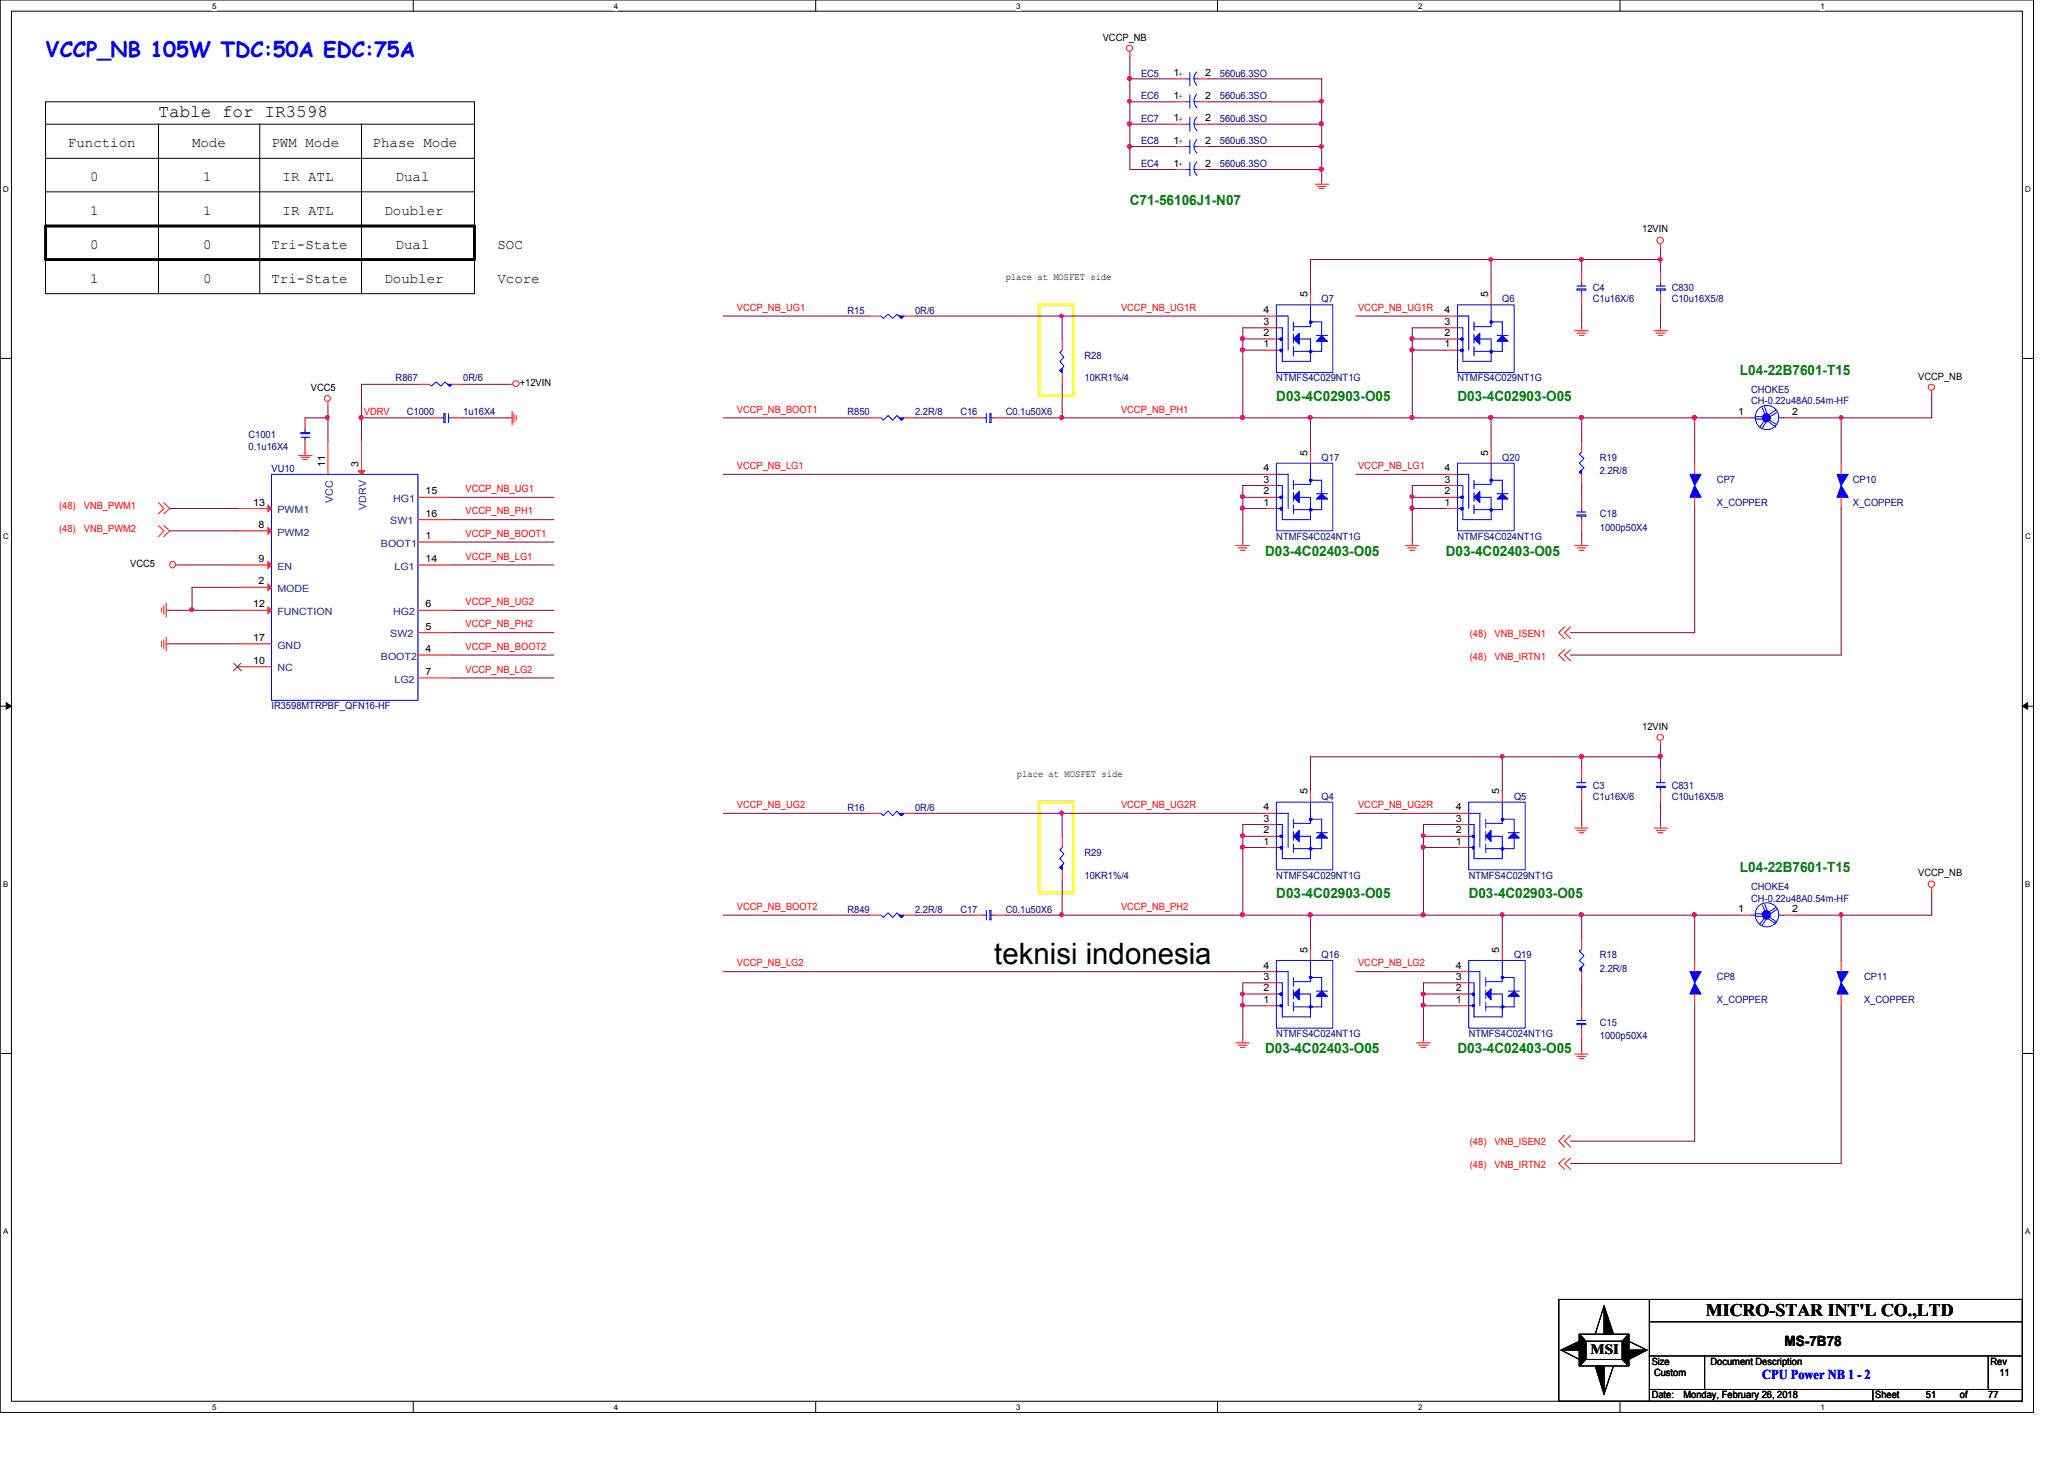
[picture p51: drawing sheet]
<svg xmlns="http://www.w3.org/2000/svg" width="297mm" height="210mm" viewBox="0 0 297 210" stroke-linecap="round" stroke-linejoin="round" font-family="sans-serif">
<defs><g id="words">
<text font-size="4.2" x="143.1" y="138.6">teknisi indonesia</text>
<text font-size="3" fill="#00f" x="6.6" y="8.2">VCCP_NB 105W TDC:50A EDC:75A</text>
<g font-size="2.5">
<text x="22.8" y="16.8">Table for IR3598</text>
<text x="245.5" y="189.3">MICRO-STAR INT'L CO.,LTD</text>
</g>
<g font-size="2">
<text x="9.8" y="21.2">Function</text>
<text x="27.6" y="21.2">Mode</text>
<text x="39.1" y="21.2">PWM Mode</text>
<text x="53.6" y="21.2">Phase Mode</text>
<text x="13" y="26.1">0</text>
<text x="29.2" y="26.1">1</text>
<text x="40.7" y="26.1">IR ATL</text>
<text x="56.9" y="26.1">Dual</text>
<text x="13" y="35.8">0</text>
<text x="13" y="30.9">1</text>
<text x="29.2" y="35.8">0</text>
<text x="29.2" y="30.9">1</text>
<text x="39.1" y="35.8">Tri-State</text>
<text x="40.7" y="30.9">IR ATL</text>
<text x="55.3" y="30.9">Doubler</text>
<text x="56.9" y="35.8">Dual</text>
<text x="71.6" y="35.8">SOC</text>
<text x="13" y="40.7">1</text>
<text x="29.2" y="40.7">0</text>
<text x="39.1" y="40.7">Tri-State</text>
<text x="55.3" y="40.7">Doubler</text>
<text x="71.6" y="40.7">Vcore</text>
<text x="228.9" y="194.7">MSI</text>
<text x="256.8" y="193.7">MS-7B78</text>
</g>
<g font-size="2" fill="#008000">
<text x="162.6" y="29.5">C71-56106J1-N07</text>
<text x="250.4" y="53.9">L04-22B7601-T15</text>
<text x="183.7" y="57.7">D03-4C02903-O05</text>
<text x="209.8" y="57.7">D03-4C02903-O05</text>
<text x="182.1" y="79.9">D03-4C02403-O05</text>
<text x="208.1" y="79.9">D03-4C02403-O05</text>
<text x="250.4" y="125.5">L04-22B7601-T15</text>
<text x="183.7" y="129.2">D03-4C02903-O05</text>
<text x="211.4" y="129.2">D03-4C02903-O05</text>
<text x="182.1" y="151.5">D03-4C02403-O05</text>
<text x="209.8" y="151.5">D03-4C02403-O05</text>
</g>
<text font-size="1.9" fill="#00f" x="253.6" y="198.4">CPU Power NB 1 - 2</text>
<g font-size="1.4">
<text x="158.7" y="5.8">VCCP_NB</text>
<text x="168.9" y="10.9">1+</text>
<text x="173.4" y="10.9">2</text>
<text x="168.9" y="14.2">1+</text>
<text x="168.9" y="17.4">1+</text>
<text x="173.4" y="14.2">2</text>
<text x="173.4" y="17.4">2</text>
<text x="168.9" y="24">1+</text>
<text x="168.9" y="20.7">1+</text>
<text x="173.4" y="24">2</text>
<text x="173.4" y="20.7">2</text>
<text x="236.3" y="33.4">12VIN</text>
<text x="144.7" y="40.3">place at MOSFET side</text>
<text x="181.8" y="46.7">3</text>
<text x="181.8" y="45">4</text>
<text x="188.2" y="42.8" transform="rotate(-90 188.2 42.8)">5</text>
<text x="207.9" y="46.7">3</text>
<text x="207.9" y="45">4</text>
<text x="214.2" y="42.8" transform="rotate(-90 214.2 42.8)">5</text>
<text x="181.8" y="48.3">2</text>
<text x="181.8" y="50">1</text>
<text x="207.9" y="48.3">2</text>
<text x="207.9" y="50">1</text>
<text x="44.7" y="56.2">VCC5</text>
<text x="74.8" y="55.5">+12VIN</text>
<text x="250.1" y="59.7">1</text>
<text x="257.9" y="59.7">2</text>
<text x="276.1" y="54.6">VCCP_NB</text>
<text x="188.2" y="65.5" transform="rotate(-90 188.2 65.5)">5</text>
<text x="214.2" y="65.5" transform="rotate(-90 214.2 65.5)">5</text>
<text x="46.8" y="67.1" transform="rotate(-90 46.8 67.1)">11</text>
<text x="51.6" y="67.1" transform="rotate(-90 51.6 67.1)">3</text>
<text x="61.3" y="71.1">15</text>
<text x="181.8" y="71.1">2</text>
<text x="181.8" y="69.4">3</text>
<text x="181.8" y="67.8">4</text>
<text x="207.9" y="71.1">2</text>
<text x="207.9" y="69.4">3</text>
<text x="207.9" y="67.8">4</text>
<text x="36.4" y="72.7">13</text>
<text x="37.2" y="75.9">8</text>
<text x="61.3" y="74.3">16</text>
<text x="61.3" y="77.6">1</text>
<text x="181.8" y="72.7">1</text>
<text x="207.9" y="72.7">1</text>
<text x="18.8" y="81.5">VCC5</text>
<text x="37.2" y="80.9">9</text>
<text x="61.3" y="80.9">14</text>
<text x="36.4" y="87.4">12</text>
<text x="37.2" y="84.1">2</text>
<text x="61.3" y="87.4">6</text>
<text x="36.4" y="92.2">17</text>
<text x="36.4" y="95.5">10</text>
<text x="61.3" y="90.6">5</text>
<text x="61.3" y="93.8">4</text>
<text x="61.3" y="97.1">7</text>
<text x="236.3" y="105">12VIN</text>
<text x="146.3" y="111.8">place at MOSFET side</text>
<text x="181.8" y="119.9">2</text>
<text x="181.8" y="118.2">3</text>
<text x="181.8" y="116.6">4</text>
<text x="188.2" y="114.3" transform="rotate(-90 188.2 114.3)">5</text>
<text x="209.5" y="119.9">2</text>
<text x="209.5" y="118.2">3</text>
<text x="209.5" y="116.6">4</text>
<text x="215.8" y="114.3" transform="rotate(-90 215.8 114.3)">5</text>
<text x="181.8" y="121.5">1</text>
<text x="209.5" y="121.5">1</text>
<text x="250.1" y="131.2">1</text>
<text x="257.9" y="131.2">2</text>
<text x="276.1" y="126.1">VCCP_NB</text>
<text x="188.2" y="137.1" transform="rotate(-90 188.2 137.1)">5</text>
<text x="215.8" y="137.1" transform="rotate(-90 215.8 137.1)">5</text>
<text x="181.8" y="142.6">2</text>
<text x="181.8" y="141">3</text>
<text x="181.8" y="139.4">4</text>
<text x="209.5" y="142.6">2</text>
<text x="209.5" y="141">3</text>
<text x="209.5" y="139.4">4</text>
<text x="181.8" y="144.3">1</text>
<text x="209.5" y="144.3">1</text>
<text x="237.7" y="196.3">Size</text>
<text x="238" y="198">Custom</text>
<text x="246.2" y="196.3">Document Description</text>
<text x="286.5" y="196.3">Rev</text>
<text x="287.7" y="198">11</text>
<text x="237.7" y="201.2">Date:</text>
<text x="242.3" y="201.2">Monday, February 26, 2018</text>
<text x="269.9" y="201.2">Sheet</text>
<text x="277.2" y="201.2">51</text>
<text x="282.1" y="201.2">of</text>
<text x="286.1" y="201.2">77</text>
</g>
<g font-size="1.4" fill="#000080">
<text x="164.2" y="11">EC5</text>
<text x="175.6" y="11">560u6.3SO</text>
<text x="164.2" y="14.2">EC6</text>
<text x="164.2" y="17.5">EC7</text>
<text x="175.6" y="14.2">560u6.3SO</text>
<text x="175.6" y="17.5">560u6.3SO</text>
<text x="164.2" y="20.7">EC8</text>
<text x="175.6" y="20.7">560u6.3SO</text>
<text x="164.2" y="24">EC4</text>
<text x="175.6" y="24">560u6.3SO</text>
<text x="229.2" y="41.9">C4</text>
<text x="240.6" y="41.9">C830</text>
<text x="122" y="45.1">R15</text>
<text x="131.7" y="45.1">0R/6</text>
<text x="190.2" y="43.5">Q7</text>
<text x="216.2" y="43.5">Q6</text>
<text x="229.2" y="43.5">C1u16X/6</text>
<text x="240.6" y="43.5">C10u16X5/8</text>
<text x="156.1" y="51.6">R28</text>
<text x="56.9" y="54.9">R867</text>
<text x="58.5" y="59.8">C1000</text>
<text x="66.7" y="59.8">1u16X4</text>
<text x="66.7" y="54.9">0R/6</text>
<text x="122" y="59.8">R850</text>
<text x="131.7" y="59.8">2.2R/8</text>
<text x="138.2" y="59.8">C16</text>
<text x="144.7" y="59.8">C0.1u50X6</text>
<text x="156.1" y="54.9">10KR1%/4</text>
<text x="183.7" y="54.9">NTMFS4C029NT1G</text>
<text x="209.8" y="54.9">NTMFS4C029NT1G</text>
<text x="252" y="56.6">CHOKE5</text>
<text x="252" y="58.2">CH-0.22u48A0.54m-HF</text>
<text x="35.8" y="63">C1001</text>
<text x="35.8" y="64.7">0.1u16X4</text>
<text x="39.1" y="67.9">VU10</text>
<text x="190.2" y="66.3">Q17</text>
<text x="216.2" y="66.3">Q20</text>
<text x="230.2" y="66.3">R19</text>
<text x="230.2" y="68.2">2.2R/8</text>
<text x="247.1" y="69.5">CP7</text>
<text x="266.7" y="69.5">CP10</text>
<text x="183.7" y="77.6">NTMFS4C024NT1G</text>
<text x="209.8" y="77.6">NTMFS4C024NT1G</text>
<text x="230.2" y="74.4">C18</text>
<text x="230.2" y="76.4">1000p50X4</text>
<text x="247.1" y="72.8">X_COPPER</text>
<text x="266.7" y="72.8">X_COPPER</text>
<text x="39.1" y="102">IR3598MTRPBF_QFN16-HF</text>
<text x="229.2" y="113.5">C3</text>
<text x="240.6" y="113.5">C831</text>
<text x="122" y="116.7">R16</text>
<text x="131.7" y="116.7">0R/6</text>
<text x="190.2" y="115.1">Q4</text>
<text x="217.9" y="115.1">Q5</text>
<text x="229.2" y="115.1">C1u16X/6</text>
<text x="240.6" y="115.1">C10u16X5/8</text>
<text x="156.1" y="123.2">R29</text>
<text x="122" y="131.3">R849</text>
<text x="131.7" y="131.3">2.2R/8</text>
<text x="138.2" y="131.3">C17</text>
<text x="144.7" y="131.3">C0.1u50X6</text>
<text x="156.1" y="126.4">10KR1%/4</text>
<text x="183.7" y="126.4">NTMFS4C029NT1G</text>
<text x="211.4" y="126.4">NTMFS4C029NT1G</text>
<text x="252" y="128">CHOKE4</text>
<text x="252" y="129.7">CH-0.22u48A0.54m-HF</text>
<text x="190.2" y="137.8">Q16</text>
<text x="217.9" y="137.8">Q19</text>
<text x="230.2" y="137.8">R18</text>
<text x="230.2" y="139.8">2.2R/8</text>
<text x="247.1" y="141.1">CP8</text>
<text x="268.3" y="141.1">CP11</text>
<text x="183.7" y="149.2">NTMFS4C024NT1G</text>
<text x="211.4" y="149.2">NTMFS4C024NT1G</text>
<text x="230.2" y="147.6">C15</text>
<text x="230.2" y="149.5">1000p50X4</text>
<text x="247.1" y="144.3">X_COPPER</text>
<text x="268.3" y="144.3">X_COPPER</text>
</g>
<g font-size="1.4" fill="#f00">
<text x="106" y="44.7">VCCP_NB_UG1</text>
<text x="161.3" y="44.7">VCCP_NB_UG1R</text>
<text x="195.4" y="44.7">VCCP_NB_UG1R</text>
<text x="52.4" y="59.8">VDRV</text>
<text x="106" y="59.4">VCCP_NB_BOOT1</text>
<text x="161.3" y="59.4">VCCP_NB_PH1</text>
<text x="67" y="70.8">VCCP_NB_UG1</text>
<text x="106" y="67.5">VCCP_NB_LG1</text>
<text x="195.4" y="67.5">VCCP_NB_LG1</text>
<text x="8.5" y="73.2">(48)</text>
<text x="8.5" y="76.5">(48)</text>
<text x="12.1" y="73.2">VNB_PWM1</text>
<text x="12.1" y="76.5">VNB_PWM2</text>
<text x="67" y="74">VCCP_NB_PH1</text>
<text x="67" y="77.2">VCCP_NB_BOOT1</text>
<text x="67" y="80.5">VCCP_NB_LG1</text>
<text x="67" y="87">VCCP_NB_UG2</text>
<text x="67" y="90.3">VCCP_NB_PH2</text>
<text x="67" y="93.5">VCCP_NB_BOOT2</text>
<text x="211.5" y="94.9">(48)</text>
<text x="211.5" y="91.6">(48)</text>
<text x="215.1" y="94.9">VNB_IRTN1</text>
<text x="215.1" y="91.6">VNB_ISEN1</text>
<text x="67" y="96.8">VCCP_NB_LG2</text>
<text x="106" y="116.2">VCCP_NB_UG2</text>
<text x="161.3" y="116.2">VCCP_NB_UG2R</text>
<text x="195.4" y="116.2">VCCP_NB_UG2R</text>
<text x="106" y="130.9">VCCP_NB_BOOT2</text>
<text x="161.3" y="130.9">VCCP_NB_PH2</text>
<text x="106" y="139">VCCP_NB_LG2</text>
<text x="195.4" y="139">VCCP_NB_LG2</text>
<text x="211.5" y="164.8">(48)</text>
<text x="215.1" y="164.8">VNB_ISEN2</text>
<text x="211.5" y="168.1">(48)</text>
<text x="215.1" y="168.1">VNB_IRTN2</text>
</g>
<g font-size="1.4" fill="#004080">
<text x="39.9" y="73.8">PWM1</text>
<text x="39.9" y="77">PWM2</text>
<text x="47.9" y="72.3" transform="rotate(-90 47.9 72.3)">VCC</text>
<text x="52.7" y="73.3" transform="rotate(-90 52.7 73.3)">VDRV</text>
<text x="56.2" y="75.4">SW1</text>
<text x="56.6" y="72.2">HG1</text>
<text x="39.9" y="82">EN</text>
<text x="54.8" y="78.7">BOOT1</text>
<text x="56.8" y="82">LG1</text>
<text x="39.9" y="85.2">MODE</text>
<text x="39.9" y="88.5">FUNCTION</text>
<text x="56.6" y="88.5">HG2</text>
<text x="39.9" y="93.3">GND</text>
<text x="54.8" y="94.9">BOOT2</text>
<text x="56.2" y="91.7">SW2</text>
<text x="39.9" y="96.6">NC</text>
<text x="56.8" y="98.2">LG2</text>
</g>
<g font-size="1.1">
<text x="30.5" y="1.3">5</text>
<text x="88.3" y="1.3">4</text>
<text x="146.3" y="1.3">3</text>
<text x="204.1" y="1.3">2</text>
<text x="262" y="1.3">1</text>
<text x=".5" y="27.6">D</text>
<text x="291.5" y="27.6">D</text>
<text x=".5" y="77.6">C</text>
<text x="291.5" y="77.6">C</text>
<text x=".5" y="127.6">B</text>
<text x="291.5" y="127.6">B</text>
<text x=".5" y="177.5">A</text>
<text x="291.5" y="177.5">A</text>
<text x="30.5" y="202.9">5</text>
<text x="88.3" y="202.9">4</text>
<text x="146.3" y="202.9">3</text>
<text x="204.1" y="202.9">2</text>
<text x="262" y="202.9">1</text>
</g>
</g></defs>
<path d="M0 0h292.7v203.2h-292.7zM1.6 1.6h289.4v200h-289.4z" fill="none" stroke="#000" stroke-width=".14"/>
<g fill="#fff">
<path d="M30.5 .3h.6v1.2h-.6z"/>
<path d="M30.5 201.8h.6v1.3h-.6z"/>
</g>
<path d="M59.5 0v1.6M59.5 201.6v1.6" fill="none" stroke="#000" stroke-width=".14"/>
<g fill="#fff">
<path d="M88.3 .3h.6v1.2h-.6z"/>
<path d="M88.3 201.8h.6v1.3h-.6z"/>
</g>
<path d="M117.4 0v1.6M117.4 201.6v1.6" fill="none" stroke="#000" stroke-width=".14"/>
<g fill="#fff">
<path d="M146.3 .3h.6v1.2h-.6z"/>
<path d="M146.3 201.8h.6v1.3h-.6z"/>
</g>
<path d="M175.2 0v1.6M175.2 201.6v1.6" fill="none" stroke="#000" stroke-width=".14"/>
<g fill="#fff">
<path d="M204.1 .3h.6v1.2h-.6z"/>
<path d="M204.1 201.8h.6v1.3h-.6z"/>
</g>
<path d="M233.1 0v1.6M233.1 201.6v1.6" fill="none" stroke="#000" stroke-width=".14"/>
<g fill="#fff">
<path d="M262 .3h.6v1.2h-.6z"/>
<path d="M262 201.8h.6v1.3h-.6z"/>
<path d="M.5 26.6h.7v1.3h-.7z"/>
<path d="M291.5 26.6h.7v1.3h-.7z"/>
<path d="M.5 76.5h.7v1.3h-.7z"/>
<path d="M291.5 76.5h.7v1.3h-.7z"/>
</g>
<path d="M0 51.6h1.6M291 51.6h1.7" fill="none" stroke="#000" stroke-width=".14"/>
<g fill="#fff">
<path d="M.5 126.6h.6v1.2h-.6z"/>
<path d="M291.5 126.6h.6v1.2h-.6z"/>
</g>
<path d="M0 101.6h1.6M.9 101.1l.7 .5-.7 .4zM291 101.6h1.7M291 101.6l.8-.5v.9z" fill="none" stroke="#000" stroke-width=".14"/>
<path d="M.9 101.1l.7 .5-.7 .4zM291 101.6l.8-.5v.9z" fill="#000"/>
<g fill="#fff">
<path d="M.5 176.5h.6v1.3h-.6z"/>
<path d="M291.5 176.5h.6v1.3h-.6z"/>
</g>
<g fill="none" stroke="#000" stroke-width=".14">
<path d="M6.6 14.6h61.7v27.6h-61.7zM6.6 17.9h61.7M22.8 17.9v24.3M37.4 17.9v24.3M52 17.9v24.3M6.6 32.5h61.7v4.8h-61.7v-1.6M6.6 22.8h61.7M6.6 27.6h61.7M0 151.6h1.6M291 151.6h1.7M224.3 186.9h66.7v14.7h-66.7zM224.7 194.2l2.6 1.4"/>
<path d="M224.7 194.2l2.6-1.2v1.2zM227.3 191.9h7.1v4.6h-7.1zM227.3 191.9l.9 1.1v2.6l-.9 .9zM227.3 191.9l.9 1.1M228.2 193h5.3v2.6h-5.3zM228.2 195.6l-.9 .9M229.6 196.5h1.2v4.1zM230.8 187.9l1.4 4h-1.4zM230.8 187.9l-1.2 4M232.2 196.5l-1.4 4.1M233.5 195.6l.9 .9M234.4 191.9v4.6l-.9-.9v-2.6z"/>
<path d="M234.4 191.9l-.9 1.1M234.4 194.2h2.6l-2.6 1.4zM234.4 193l2.6 1.2M237.4 190.2h53.6M237.4 186.9v14.7M237.4 199.9h53.6M237.4 195.1h53.6M245.3 195.1v4.8M269.5 199.9v1.7M286.1 195.1v4.8"/>
</g>
<path d="M149.6 43.9h4.9v13h-4.9zM149.6 115.4h4.9v13h-4.9z" fill="none" stroke="#ff0" stroke-width=".42"/>
<path d="M6.6 32.5h61.7v4.8h-61.7z" fill="none" stroke="#000" stroke-width=".42"/>
<g fill="none" stroke="#f00" stroke-width=".14">
<path d="M162.6 7.5v.6M189.3 26.5h1.9M189.6 26.8h1.3M189.9 27.1h.6M190.2 26v.5M239 35.1v.6M47.2 57.8v.7M73.2 55.3h.6M73.7 59.2v1.9M74 59.5v1.3M74.3 59.8v.7M226.6 47.6h2"/>
<path d="M227 47.9h1.2M227.3 48.3h.7M227.6 47.2v.4M238 47.6h2M238.4 47.9h1.3M238.6 48.3h.7M239 47.2v.4M278 56.2v.7M22.8 72.3l.8 .9-.8 .7M22.8 75.6l.8 .8-.8 .8M23.6 72.3l.8 .9-.8 .7M23.6 75.6l.8 .8-.8 .8"/>
<path d="M43 65.5h1.9M43.3 65.8h1.3M43.6 66.1h.6M43.9 65v.5M73.2 60.1h.5M177.8 78.5h2M178.2 78.8h1.3M178.5 79.2h.7M178.9 78v.5M202.2 78.5h2M202.6 78.8h1.2M202.9 79.2h.7"/>
<path d="M203.2 78v.5M226.6 78.5h2M227 78.8h1.2M227.3 79.2h.7M227.6 78v.5M23.2 87.5v.6M23.2 92.3v.7M23.6 87.1v1.3M23.6 92v1.3M23.9 87.8h.5M23.9 86.8v1.9M23.9 92.6h.5"/>
<path d="M23.9 91.7v1.9M25.4 81.3h.6M225.2 93.5l-.9 .7 .9 .9M225.2 90.2l-.9 .8 .9 .9M226 93.5l-.8 .7 .8 .9M226 90.2l-.8 .8 .8 .9M226.6 119.1h2M227 119.5h1.2M227.3 119.8h.7M227.6 118.6v.5M238 119.1h2M238.4 119.5h1.3"/>
<path d="M238.6 119.8h.7M239 118.6v.5M239 106.6v.7M278 127.8v.6M177.8 150h2M178.2 150.4h1.3M178.5 150.7h.7M178.9 149.5v.5M203.8 150h2.1M204.2 150.4h1.3M204.5 150.7h.7M204.9 149.5v.5"/>
<path d="M226.6 151.6h2M227 152h1.2M227.3 152.3h.7M227.6 151.1v.5M225.2 166.6l-.9 .8 .9 .8M225.2 163.3l-.9 .9 .9 .8M226 166.6l-.8 .8 .8 .8M226 163.3l-.8 .9 .8 .8"/>
<circle cx="162.6" cy="6.9" r=".45"/>
<circle cx="238.9" cy="34.6" r=".48"/>
<circle cx="47.1" cy="57.3" r=".42"/>
<circle cx="74.3" cy="55.2" r=".45"/>
<circle cx="278" cy="55.7" r=".45"/>
<circle cx="24.8" cy="81.2" r=".45"/>
<circle cx="238.9" cy="106.1" r=".45"/>
<circle cx="278" cy="127.2" r=".48"/>
</g>
<g fill="#000">
<path d="M224.7 194.2l2.6-1.2v1.2zM230.8 187.9l1.4 4h-1.4zM234.4 194.2h2.6l-2.6 1.4zM229.6 196.5h1.2v4.1z"/>
<path d="M227.3 191.9l.9 1.1v2.6l-.9 .9z" fill-rule="evenodd"/>
<path d="M227.3 191.9l.9 1.1v2.6l-.9 .9z" fill-rule="evenodd"/>
<path d="M227.3 191.9l.9 1.1v2.6l-.9 .9z" fill-rule="evenodd"/>
<path d="M234.4 191.9v4.6l-.9-.9v-2.6z" fill-rule="evenodd"/>
<path d="M234.4 191.9v4.6l-.9-.9v-2.6z" fill-rule="evenodd"/>
<path d="M234.4 191.9v4.6l-.9-.9v-2.6z" fill-rule="evenodd"/>
</g>
<circle cx="254.2" cy="60.1" r=".59" fill="#00f"/>
<g fill="none" stroke="#00f" stroke-width=".14">
<path d="M170.7 11.3h.5M171.2 10.4v2M171.8 11.3h.5M172.3 10.3a1.33 1.33 0 0 0 0 2M252.6 59.9h1M253.6 58.7l.4 .8M254 58.5l.3 1M255.6 59l-1 .6M255.7 59.4l-1 .5M252 60.1h.6M252.6 60.3h1M254 60.5l-.7 1"/>
<path d="M254.1 60.8l-.5 .8M254.5 60.6l1.1 .9M254.7 60.5l1 .6M256.1 60.1h.7M211.4 117h1.6v4.9M211.4 118.6h.7v1.7M213.8 117.9v1.2M213.8 119.6v1.3M216.2 115.4v3.1h-2.4M216.2 117.9h1.7M211.4 120.3h.7M211.4 121.9h.7"/>
<path d="M212.1 120.3v3.2h4.1v-3.2h-1.8M213.8 121.4v1.3M213.8 122.1h4.1"/>
<circle cx="254.2" cy="60.1" r=".59"/>
<circle cx="254.3" cy="60.1" r="1.72"/>
</g>
<path d="M169.1 11.3h1.6M172.3 11.3h1.6M250.4 60.1h1.6M256.8 60.1h1.7" fill="none" stroke="#f00" stroke-width=".14"/>
<path d="M214.6 119.5v1.6l-.8-.8z" fill="#00f"/>
<path d="M211.4 115.4h8.1v9.7h-8.1zM214.6 119.5v1.6l-.8-.8zM217 119.8h1.7M217.9 117.9v1.9M217.9 120.6v1.5" fill="none" stroke="#00f" stroke-width=".14"/>
<path d="M216.1 117.7h.3l.1 .2-.1 .1-.2 .1-.1-.1z" fill-rule="evenodd" fill="#00f"/>
<path d="M216.1 117.7h.3l.1 .2-.1 .1-.2 .1-.1-.1z" fill="none" stroke="#00f" stroke-width=".14"/>
<path d="M211.9 120.2h.3v.2h-.3z" fill-rule="evenodd" fill="#00f"/>
<path d="M211.9 120.2h.3v.2h-.3z" fill="none" stroke="#00f" stroke-width=".14"/>
<path d="M217 120.6l.9-.8 .8 .8z" fill="#00f"/>
<path d="M217 120.6l.9-.8 .8 .8z" fill="none" stroke="#00f" stroke-width=".14"/>
<path d="M211.9 121.8h.1l.2 .1-.2 .3-.1-.1z" fill-rule="evenodd" fill="#00f"/>
<path d="M211.9 121.8h.1l.2 .1-.2 .3-.1-.1z" fill="none" stroke="#00f" stroke-width=".14"/>
<path d="M216.1 122h.3l.1 .1-.1 .2h-.2h-.1z" fill-rule="evenodd" fill="#00f"/>
<path d="M216.1 122h.3l.1 .1-.1 .2h-.2h-.1z" fill="none" stroke="#00f" stroke-width=".14"/>
<path d="M209.8 118.6h1.6M209.8 117h1.6M216.2 113.8v1.6M209.8 120.3h1.6M209.8 121.9h1.6" fill="none" stroke="#f00" stroke-width=".14"/>
<path d="M265 141.4l1 1.6h-1.6z" fill="#00f"/>
<path d="M265 141.4l1 1.6h-1.6z" fill="none" stroke="#00f" stroke-width=".14"/>
<path d="M264.4 139.8h1.6l-1 1.6z" fill="#00f"/>
<path d="M126.8 60.1l.3 .4 .7-.7 .7 .7 .6-.7 .7 .7 .3-.4M264.4 139.8h1.6l-1 1.6z" fill="none" stroke="#00f" stroke-width=".14"/>
<path d="M265 138.2v1.6M265 143v1.7" fill="none" stroke="#f00" stroke-width=".14"/>
<path d="M129.4 60.1h.7l-.3 .4z" fill-rule="evenodd" fill="#00f"/>
<path d="M129.4 60.1h.7l-.3 .4zM183.7 139.8h1.7v4.9M188.6 138.2v3h-2.5M183.7 143h.8M183.7 141.4h.8v1.6M183.7 144.7h.8M184.5 143v3.3h4.1v-3.3h-1.8M186.1 144.9h4.1M186.1 140.6v1.3M186.1 142.4v1.3M186.1 144.2v1.3M188.6 140.6h1.6" fill="none" stroke="#00f" stroke-width=".14"/>
<path d="M125.2 60.1h1.6M130.1 60.1h1.6" fill="none" stroke="#f00" stroke-width=".14"/>
<path d="M186.1 143l.9-.8v1.7z" fill="#00f"/>
<path d="M183.7 138.2h8.1v9.7h-8.1zM186.1 143l.9-.8v1.7zM189.4 142.6h1.7M190.2 140.6v2M190.2 143.3v1.6" fill="none" stroke="#00f" stroke-width=".14"/>
<path d="M188.5 140.5h.3v.1l-.2 .2-.2-.2z" fill-rule="evenodd" fill="#00f"/>
<path d="M188.5 140.5h.3v.1l-.2 .2-.2-.2z" fill="none" stroke="#00f" stroke-width=".14"/>
<path d="M184.2 142.9h.3l.1 .1-.1 .2-.1 .1-.2-.1z" fill-rule="evenodd" fill="#00f"/>
<path d="M184.2 142.9h.3l.1 .1-.1 .2-.1 .1-.2-.1z" fill="none" stroke="#00f" stroke-width=".14"/>
<path d="M190.2 142.6l.9 .7h-1.7z" fill="#00f"/>
<path d="M190.2 142.6l.9 .7h-1.7z" fill="none" stroke="#00f" stroke-width=".14"/>
<path d="M184.2 144.6h.3l.1 .1-.2 .2-.2-.2z" fill-rule="evenodd" fill="#00f"/>
<path d="M184.2 144.6h.3l.1 .1-.2 .2-.2-.2z" fill="none" stroke="#00f" stroke-width=".14"/>
<path d="M188.5 144.7h.3v.2l-.2 .1-.2-.1z" fill-rule="evenodd" fill="#00f"/>
<path d="M152.9 50.4l-.4 .3 .6 .7-.6 .6 .6 .7-.6 .6 .4 .3M188.5 144.7h.3v.2l-.2 .1-.2-.1z" fill="none" stroke="#00f" stroke-width=".14"/>
<path d="M182.1 139.8h1.6M188.6 136.6v1.6M182.1 143h1.6M182.1 141.4h1.6M182.1 144.7h1.6" fill="none" stroke="#f00" stroke-width=".14"/>
<path d="M152.5 53.3l.4-.3v.6l-.4-.3 .4-.3z" fill-rule="evenodd" fill="#00f"/>
<path d="M170.7 24.4h.5M171.2 23.4v1.9M171.8 24.4h.5M172.3 23.3a1.33 1.33 0 0 0 0 1.9M61.8 55.3l.3 .2 .7-.6 .7 .6 .5-.6 .7 .6 .4-.2M152.5 53.3l.4-.3v.6l-.4-.3 .4-.3zM227 147.2h1.2v.2h-1.2zM227 146.8h1.2M227.6 147.4v.5M227.6 146.3v.5" fill="none" stroke="#00f" stroke-width=".14"/>
<path d="M169.1 24.4h1.6M172.3 24.4h1.6M152.9 53.6v1.7M152.9 48.8v1.6M227.6 147.9v1.6M227.6 144.7v1.6" fill="none" stroke="#f00" stroke-width=".14"/>
<path d="M64.4 55.3h.7l-.4 .2z" fill-rule="evenodd" fill="#00f"/>
<path d="M64.4 55.3h.7l-.4 .2zM211.4 139.8h1.6v4.9M216.2 138.2v3h-2.4M211.4 143h.7M211.4 141.4h.7v1.6M211.4 144.7h.7M212.1 143v3.3h4.1v-3.3h-1.8M213.8 140.6v1.3M213.8 142.4v1.3M213.8 144.2v1.3M213.8 144.9h4.1M216.2 140.6h1.7" fill="none" stroke="#00f" stroke-width=".14"/>
<path d="M60.2 55.3h1.6M65.1 55.3h1.6" fill="none" stroke="#f00" stroke-width=".14"/>
<path d="M214.6 142.2v1.7l-.8-.9z" fill="#00f"/>
<path d="M211.4 138.2h8.1v9.7h-8.1zM214.6 142.2v1.7l-.8-.9zM217 142.6h1.7M217.9 140.6v2M217.9 143.3v1.6" fill="none" stroke="#00f" stroke-width=".14"/>
<path d="M216.1 140.5h.3l.1 .1-.3 .2-.2-.2z" fill-rule="evenodd" fill="#00f"/>
<path d="M216.1 140.5h.3l.1 .1-.3 .2-.2-.2z" fill="none" stroke="#00f" stroke-width=".14"/>
<path d="M211.9 142.9l.1-.1 .2 .2-.2 .3-.1-.1z" fill-rule="evenodd" fill="#00f"/>
<path d="M211.9 142.9l.1-.1 .2 .2-.2 .3-.1-.1z" fill="none" stroke="#00f" stroke-width=".14"/>
<path d="M217 143.3l.9-.7 .8 .7z" fill="#00f"/>
<path d="M217 143.3l.9-.7 .8 .7z" fill="none" stroke="#00f" stroke-width=".14"/>
<path d="M211.9 144.6h.3v.2h-.3z" fill-rule="evenodd" fill="#00f"/>
<path d="M211.9 144.6h.3v.2h-.3z" fill="none" stroke="#00f" stroke-width=".14"/>
<path d="M216.1 144.7h.3l.1 .2-.3 .1-.2-.1z" fill-rule="evenodd" fill="#00f"/>
<g fill="none" stroke="#00f" stroke-width=".14">
<path d="M183.7 45.5h1.7v4.9M183.7 48.8h.8M183.7 47.2h.8v1.6M183.7 50.4h.8M184.5 48.8v3.2h4.1v-3.2h-1.8M186.1 50.5h4.1M186.1 46.3v1.3M186.1 48.1v1.3M186.1 49.9v1.3M188.6 43.9v3.1h-2.5M188.6 46.3h1.6M227 41.6h1.2v.1h-1.2z"/>
<path d="M227 41.1h1.2M227.6 41.7v.5M227.6 40.6v.5M216.1 144.7h.3l.1 .2-.3 .1-.2-.1z"/>
</g>
<path d="M227.6 39v1.6M227.6 42.2v1.7M209.8 139.8h1.6M216.2 136.6v1.6M209.8 143h1.6M209.8 141.4h1.6M209.8 144.7h1.6" fill="none" stroke="#f00" stroke-width=".14"/>
<path d="M187 47.9v1.6l-.9-.7z" fill="#00f"/>
<path d="M183.7 43.9h8.1v9.7h-8.1zM187 47.9v1.6l-.9-.7zM189.4 48.3h1.7M190.2 46.3v2M190.2 49.1v1.4" fill="none" stroke="#00f" stroke-width=".14"/>
<path d="M188.5 46.2h.3v.1v.2l-.2 .1-.1-.1z" fill-rule="evenodd" fill="#00f"/>
<path d="M188.5 46.2h.3v.1v.2l-.2 .1-.1-.1z" fill="none" stroke="#00f" stroke-width=".14"/>
<path d="M184.2 48.7h.3l.1 .1-.1 .1-.1 .1-.2-.1z" fill-rule="evenodd" fill="#00f"/>
<path d="M184.2 48.7h.3l.1 .1-.1 .1-.1 .1-.2-.1z" fill="none" stroke="#00f" stroke-width=".14"/>
<path d="M190.2 48.3l.9 .8h-1.7z" fill="#00f"/>
<path d="M190.2 48.3l.9 .8h-1.7z" fill="none" stroke="#00f" stroke-width=".14"/>
<path d="M184.2 50.3h.3l.1 .1-.1 .1-.1 .1-.2-.1z" fill-rule="evenodd" fill="#00f"/>
<path d="M184.2 50.3h.3l.1 .1-.1 .1-.1 .1-.2-.1z" fill="none" stroke="#00f" stroke-width=".14"/>
<path d="M188.5 50.4h.3v.1v.2l-.2 .1-.1-.1z" fill-rule="evenodd" fill="#00f"/>
<path d="M188.5 50.4h.3v.1v.2l-.2 .1-.1-.1z" fill="none" stroke="#00f" stroke-width=".14"/>
<path d="M182.1 48.8h1.6M182.1 47.2h1.6M182.1 45.5h1.6M182.1 50.4h1.6M188.6 42.2v1.7" fill="none" stroke="#f00" stroke-width=".14"/>
<path d="M265 69.9l1 1.6h-1.6z" fill="#00f"/>
<path d="M265 69.9l1 1.6h-1.6z" fill="none" stroke="#00f" stroke-width=".14"/>
<path d="M264.4 68.2h1.6l-1 1.7z" fill="#00f"/>
<g fill="none" stroke="#00f" stroke-width=".14">
<path d="M183.7 68.2h1.7v5M183.7 71.5h.8M183.7 69.9h.8v1.6M183.7 73.2h.8M184.5 71.5v3.3h4.1v-3.3h-1.8M186.1 73.3h4.1M186.1 69.1v1.3M186.1 70.9v1.2M186.1 72.6v1.3M188.6 66.6v3.1h-2.5M188.6 69.1h1.6M227 74.1h1.2v.2h-1.2z"/>
<path d="M227 73.7h1.2M227.6 74.3v.5M227.6 73.2v.5M264.4 68.2h1.6l-1 1.7z"/>
</g>
<path d="M227.6 74.8v1.6M227.6 71.5v1.7M265 71.5v1.7M265 66.6v1.6" fill="none" stroke="#f00" stroke-width=".14"/>
<path d="M187 70.7v1.6l-.9-.8z" fill="#00f"/>
<path d="M183.7 66.6h8.1v9.8h-8.1zM187 70.7v1.6l-.9-.8zM189.4 71h1.7M190.2 69.1v1.9M190.2 71.8v1.5" fill="none" stroke="#00f" stroke-width=".14"/>
<path d="M188.5 69h.3v.1v.1l-.2 .1-.1-.1z" fill-rule="evenodd" fill="#00f"/>
<path d="M188.5 69h.3v.1v.1l-.2 .1-.1-.1z" fill="none" stroke="#00f" stroke-width=".14"/>
<path d="M184.2 71.4h.3l.1 .1-.2 .2-.2-.2z" fill-rule="evenodd" fill="#00f"/>
<path d="M184.2 71.4h.3l.1 .1-.2 .2-.2-.2z" fill="none" stroke="#00f" stroke-width=".14"/>
<path d="M190.2 71l.9 .8h-1.7z" fill="#00f"/>
<path d="M190.2 71l.9 .8h-1.7z" fill="none" stroke="#00f" stroke-width=".14"/>
<path d="M184.2 73h.3l.1 .2-.1 .1-.1 .1-.2-.1z" fill-rule="evenodd" fill="#00f"/>
<path d="M184.2 73h.3l.1 .2-.1 .1-.1 .1-.2-.1z" fill="none" stroke="#00f" stroke-width=".14"/>
<path d="M188.5 73.2h.3v.1v.2l-.2 .1-.1-.1z" fill-rule="evenodd" fill="#00f"/>
<path d="M39.1 68.2h21.1v32.6h-21.1zM188.5 73.2h.3v.1v.2l-.2 .1-.1-.1z" fill="none" stroke="#00f" stroke-width=".14"/>
<path d="M60.2 78h4.9M60.2 71.5h4.9M60.2 74.8h4.9M182.1 71.5h1.6M182.1 69.9h1.6M182.1 68.2h1.6M182.1 73.2h1.6M188.6 65v1.6M60.2 81.3h4.9" fill="none" stroke="#f00" stroke-width=".14"/>
<path d="M38.6 84l.5 .5-.5 .5z" fill="#f00"/>
<path d="M47.2 63.4v4.8M34.2 84.5h4.9M38.6 84l.5 .5-.5 .5z" fill="none" stroke="#f00" stroke-width=".14"/>
<path d="M38.6 72.6l.5 .6-.5 .5z" fill="#f00"/>
<path d="M34.2 73.2h4.9M38.6 72.6l.5 .6-.5 .5zM34.2 92.6h4.9" fill="none" stroke="#f00" stroke-width=".14"/>
<path d="M51.5 67.7h1l-.5 .5z" fill="#f00"/>
<path d="M51.5 67.7h1l-.5 .5zM52 63.4v4.8" fill="none" stroke="#f00" stroke-width=".14"/>
<path d="M38.6 80.8l.5 .5-.5 .5z" fill="#f00"/>
<path d="M34.2 81.3h4.9M38.6 80.8l.5 .5-.5 .5zM60.2 87.8h4.9M60.2 91h4.9M60.2 94.2h4.9M60.2 97.5h4.9" fill="none" stroke="#f00" stroke-width=".14"/>
<path d="M38.6 75.9l.5 .5-.5 .5z" fill="#f00"/>
<path d="M34.2 76.4h4.9M38.6 75.9l.5 .5-.5 .5zM34.2 95.9h4.9" fill="none" stroke="#f00" stroke-width=".14"/>
<path d="M33.7 95.4l1.1 1.1M34.7 95.4l-1.1 1.1" fill="none" stroke="#804000" stroke-width=".14"/>
<path d="M38.6 87.3l.5 .5-.5 .5z" fill="#f00"/>
<path d="M61.8 60.1h1.7M65.1 60.1h1.6M34.2 87.8h4.9M38.6 87.3l.5 .5-.5 .5z" fill="none" stroke="#f00" stroke-width=".14"/>
<path d="M63.9 59.5h.1v1.3h-.1zM64.6 59.5v1.3M63.5 60.1h.4M64.6 60.1h.5M126.8 117l.3 .4 .7-.7 .7 .7 .6-.7 .7 .7 .3-.4" fill="none" stroke="#00f" stroke-width=".14"/>
<path d="M129.4 117h.7l-.3 .4z" fill-rule="evenodd" fill="#00f"/>
<path d="M170.7 14.6h.5M171.2 13.6v2M171.8 14.6h.5M172.3 13.5a1.33 1.33 0 0 0 0 2M129.4 117h.7l-.3 .4z" fill="none" stroke="#00f" stroke-width=".14"/>
<path d="M169.1 14.6h1.6M172.3 14.6h1.6M125.2 117h1.6M130.1 117h1.6" fill="none" stroke="#f00" stroke-width=".14"/>
<path d="M243.9 69.9l.9 1.6h-1.6z" fill="#00f"/>
<path d="M243.9 69.9l.9 1.6h-1.6z" fill="none" stroke="#00f" stroke-width=".14"/>
<path d="M243.2 68.2h1.6l-.9 1.7z" fill="#00f"/>
<path d="M243.2 68.2h1.6l-.9 1.7z" fill="none" stroke="#00f" stroke-width=".14"/>
<path d="M243.9 71.5v1.7M243.9 66.6v1.6" fill="none" stroke="#f00" stroke-width=".14"/>
<path d="M243.9 141.4l.9 1.6h-1.6z" fill="#00f"/>
<path d="M243.9 141.4l.9 1.6h-1.6z" fill="none" stroke="#00f" stroke-width=".14"/>
<path d="M243.2 139.8h1.6l-.9 1.6z" fill="#00f"/>
<path d="M209.8 45.5h1.6v4.9M209.8 48.8h.7M209.8 47.2h.7v1.6M209.8 50.4h.7M210.5 48.8v3.2h4.1v-3.2h-1.8M212.1 46.3v1.3M212.1 48.1v1.3M212.1 49.9v1.3M212.1 50.5h4.1M214.6 43.9v3.1h-2.5M214.6 46.3h1.6M243.2 139.8h1.6l-.9 1.6z" fill="none" stroke="#00f" stroke-width=".14"/>
<path d="M243.9 138.2v1.6M243.9 143v1.7" fill="none" stroke="#f00" stroke-width=".14"/>
<path d="M213 47.9v1.6l-.9-.7z" fill="#00f"/>
<path d="M209.8 43.9h8.1v9.7h-8.1zM213 47.9v1.6l-.9-.7zM215.4 48.3h1.6M216.2 46.3v2M216.2 49.1v1.4" fill="none" stroke="#00f" stroke-width=".14"/>
<path d="M214.5 46.2h.2l.1 .1-.1 .2-.1 .1-.1-.1z" fill-rule="evenodd" fill="#00f"/>
<path d="M214.5 46.2h.2l.1 .1-.1 .2-.1 .1-.1-.1z" fill="none" stroke="#00f" stroke-width=".14"/>
<path d="M210.2 48.7h.3l.1 .1-.1 .1-.1 .1-.2-.1z" fill-rule="evenodd" fill="#00f"/>
<path d="M210.2 48.7h.3l.1 .1-.1 .1-.1 .1-.2-.1z" fill="none" stroke="#00f" stroke-width=".14"/>
<path d="M216.2 48.3l.8 .8h-1.6z" fill="#00f"/>
<path d="M216.2 48.3l.8 .8h-1.6z" fill="none" stroke="#00f" stroke-width=".14"/>
<path d="M210.2 50.3h.3l.1 .1-.1 .1-.1 .1-.2-.1z" fill-rule="evenodd" fill="#00f"/>
<path d="M210.2 50.3h.3l.1 .1-.1 .1-.1 .1-.2-.1z" fill="none" stroke="#00f" stroke-width=".14"/>
<path d="M214.5 50.4h.2l.1 .1-.1 .2-.1 .1-.1-.1z" fill-rule="evenodd" fill="#00f"/>
<path d="M214.5 50.4h.2l.1 .1-.1 .2-.1 .1-.1-.1zM209.8 68.2h1.6v5M209.8 71.5h.7M209.8 69.9h.7v1.6M209.8 73.2h.7M210.5 71.5v3.3h4.1v-3.3h-1.8M212.1 69.1v1.3M212.1 70.9v1.2M212.1 72.6v1.3M212.1 73.3h4.1M214.6 66.6v3.1h-2.5M214.6 69.1h1.6" fill="none" stroke="#00f" stroke-width=".14"/>
<path d="M208.1 48.8h1.7M208.1 47.2h1.7M208.1 45.5h1.7M208.1 50.4h1.7M214.6 42.2v1.7" fill="none" stroke="#f00" stroke-width=".14"/>
<path d="M213 70.7v1.6l-.9-.8z" fill="#00f"/>
<path d="M209.8 66.6h8.1v9.8h-8.1zM213 70.7v1.6l-.9-.8zM215.4 71h1.6M216.2 69.1v1.9M216.2 71.8v1.5" fill="none" stroke="#00f" stroke-width=".14"/>
<path d="M214.5 69h.2l.1 .1-.1 .1-.1 .1-.1-.1z" fill-rule="evenodd" fill="#00f"/>
<path d="M214.5 69h.2l.1 .1-.1 .1-.1 .1-.1-.1z" fill="none" stroke="#00f" stroke-width=".14"/>
<path d="M210.2 71.4h.3l.1 .1-.2 .2-.2-.2z" fill-rule="evenodd" fill="#00f"/>
<path d="M210.2 71.4h.3l.1 .1-.2 .2-.2-.2z" fill="none" stroke="#00f" stroke-width=".14"/>
<path d="M216.2 71l.8 .8h-1.6z" fill="#00f"/>
<path d="M216.2 71l.8 .8h-1.6z" fill="none" stroke="#00f" stroke-width=".14"/>
<path d="M210.2 73h.3l.1 .2-.1 .1-.1 .1-.2-.1z" fill-rule="evenodd" fill="#00f"/>
<path d="M210.2 73h.3l.1 .2-.1 .1-.1 .1-.2-.1z" fill="none" stroke="#00f" stroke-width=".14"/>
<path d="M214.5 73.2h.2l.1 .1-.1 .2-.1 .1-.1-.1z" fill-rule="evenodd" fill="#00f"/>
<g fill="none" stroke="#00f" stroke-width=".14">
<path d="M170.7 21.1h.5M171.2 20.2v1.9M171.8 21.1h.5M172.3 20.1a1.33 1.33 0 0 0 0 1.9M141.9 59.5v1.3M142.5 59.5h.1v1.3h-.1zM238.4 41.6h1.3v.1h-1.3zM238.4 41.1h1.3M239 41.7v.5M239 40.6v.5M141.4 60.1h.5M142.6 60.1h.4"/>
<path d="M214.5 73.2h.2l.1 .1-.1 .2-.1 .1-.1-.1zM227 113.1h1.2v.2h-1.2zM227 112.6h1.2M227.6 113.3v.5M227.6 112.2v.4M238.4 113.1h1.3v.2h-1.3zM238.4 112.6h1.3M239 113.3v.5M239 112.2v.4M141.4 131.7h.5M141.9 131v1.3M142.5 131h.1v1.3h-.1z"/>
<path d="M142.6 131.7h.4M227.6 136.6l-.3 .2 .7 .7-.7 .7 .7 .6-.7 .6 .3 .4"/>
</g>
<g fill="none" stroke="#f00" stroke-width=".14">
<path d="M169.1 21.1h1.6M172.3 21.1h1.6M239 39v1.6M239 42.2v1.7M139.8 60.1h1.6M143 60.1h1.7M208.1 71.5h1.7M208.1 69.9h1.7M208.1 68.2h1.7M208.1 73.2h1.7M214.6 65v1.6M227.6 113.8v1.6"/>
<path d="M227.6 110.5v1.7M239 113.8v1.6M239 110.5v1.7M139.8 131.7h1.6M143 131.7h1.7"/>
</g>
<path d="M227.3 139.4l.3-.3v.7l-.3-.4 .3-.3z" fill-rule="evenodd" fill="#00f"/>
<path d="M126.8 45.5l.3 .3 .7-.6 .7 .6 .6-.6 .7 .6 .3-.3M227.3 139.4l.3-.3v.7l-.3-.4 .3-.3z" fill="none" stroke="#00f" stroke-width=".14"/>
<path d="M227.6 139.8v1.6M227.6 134.9v1.7" fill="none" stroke="#f00" stroke-width=".14"/>
<path d="M129.4 45.5h.7l-.3 .3z" fill-rule="evenodd" fill="#00f"/>
<path d="M170.7 17.9h.5M171.2 16.8v2.1M171.8 17.9h.5M172.3 16.8a1.33 1.33 0 0 0 0 2M129.4 45.5h.7l-.3 .3zM227.6 65l-.3 .4 .7 .6-.7 .6 .7 .7-.7 .6 .3 .3" fill="none" stroke="#00f" stroke-width=".14"/>
<path d="M169.1 17.9h1.6M172.3 17.9h1.6M125.2 45.5h1.6M130.1 45.5h1.6" fill="none" stroke="#f00" stroke-width=".14"/>
<path d="M227.3 67.9l.3-.2v.5l-.3-.3 .3-.2z" fill-rule="evenodd" fill="#00f"/>
<path d="M227.3 67.9l.3-.2v.5l-.3-.3 .3-.2zM152.9 121.9l-.4 .4 .6 .6-.6 .6 .6 .7-.6 .6 .4 .3" fill="none" stroke="#00f" stroke-width=".14"/>
<path d="M227.6 68.2v1.7M227.6 63.4v1.6" fill="none" stroke="#f00" stroke-width=".14"/>
<path d="M152.5 124.8l.4-.3v.6l-.4-.3 .4-.3z" fill-rule="evenodd" fill="#00f"/>
<path d="M126.8 131.7l.3 .3 .7-.7 .7 .7 .6-.7 .7 .7 .3-.3M152.5 124.8l.4-.3v.6l-.4-.3 .4-.3z" fill="none" stroke="#00f" stroke-width=".14"/>
<path d="M152.9 125.1v1.6M152.9 120.3v1.6" fill="none" stroke="#f00" stroke-width=".14"/>
<path d="M129.4 131.7h.7l-.3 .3z" fill-rule="evenodd" fill="#00f"/>
<path d="M129.4 131.7h.7l-.3 .3z" fill="none" stroke="#00f" stroke-width=".14"/>
<path d="M125.2 131.7h1.6M130.1 131.7h1.6" fill="none" stroke="#f00" stroke-width=".14"/>
<circle cx="254.2" cy="131.6" r=".61" fill="#00f"/>
<g fill="none" stroke="#00f" stroke-width=".14">
<path d="M183.7 117h1.7v4.9M183.7 118.6h.8v1.7M186.1 117.9v1.2M186.1 119.6v1.3M188.6 115.4v3.1h-2.5M188.6 117.9h1.6M183.7 120.3h.8M183.7 121.9h.8M184.5 120.3v3.2h4.1v-3.2h-1.8M186.1 122.1h4.1M186.1 121.4v1.3M252 131.7h.6"/>
<path d="M252.6 131.5h1M252.6 131.8h1M253.6 130.2l.4 .8M254 132l-.7 .9M254 130.1l.3 .9M254.1 132.3l-.5 .8M254.5 132.2l1.1 .7M254.7 132l1 .7M255.6 130.6l-1 .6M255.7 130.8l-1 .7M256.1 131.7h.7"/>
<circle cx="254.2" cy="131.6" r=".61"/>
<circle cx="254.3" cy="131.6" r="1.72"/>
</g>
<path d="M250.4 131.7h1.6M256.8 131.7h1.7" fill="none" stroke="#f00" stroke-width=".14"/>
<path d="M187 119.5v1.6l-.9-.8z" fill="#00f"/>
<path d="M183.7 115.4h8.1v9.7h-8.1zM187 119.5v1.6l-.9-.8zM189.4 119.8h1.7M190.2 117.9v1.9M190.2 120.6v1.5" fill="none" stroke="#00f" stroke-width=".14"/>
<path d="M188.5 117.7h.3v.2v.1l-.2 .1-.1-.1z" fill-rule="evenodd" fill="#00f"/>
<path d="M188.5 117.7h.3v.2v.1l-.2 .1-.1-.1z" fill="none" stroke="#00f" stroke-width=".14"/>
<path d="M184.2 120.2h.3l.1 .1-.2 .2-.2-.2z" fill-rule="evenodd" fill="#00f"/>
<path d="M184.2 120.2h.3l.1 .1-.2 .2-.2-.2z" fill="none" stroke="#00f" stroke-width=".14"/>
<path d="M190.2 119.8l.9 .8h-1.7z" fill="#00f"/>
<path d="M190.2 119.8l.9 .8h-1.7z" fill="none" stroke="#00f" stroke-width=".14"/>
<path d="M184.2 121.8h.3l.1 .1-.1 .2-.1 .1-.2-.1z" fill-rule="evenodd" fill="#00f"/>
<path d="M184.2 121.8h.3l.1 .1-.1 .2-.1 .1-.2-.1z" fill="none" stroke="#00f" stroke-width=".14"/>
<path d="M188.5 122h.3v.1v.2h-.2h-.1z" fill-rule="evenodd" fill="#00f"/>
<path d="M43.3 62.2h1.3v.2h-1.3zM43.3 62.9h1.3M43.9 61.7v.5M43.9 62.9v.5M188.5 122h.3v.1v.2h-.2h-.1z" fill="none" stroke="#00f" stroke-width=".14"/>
<path d="M43.9 60.1v1.6M43.9 63.4v1.6M182.1 118.6h1.6M182.1 117h1.6M188.6 113.8v1.6M182.1 120.3h1.6M182.1 121.9h1.6" fill="none" stroke="#f00" stroke-width=".14"/>
<path d="M162.6 11.3h6.5M162.6 14.6v3.3M173.9 11.3h16.3M173.9 17.9h16.3M190.2 24.4v1.6" fill="none" stroke="#800040" stroke-width=".14"/>
<circle cx="190.2" cy="17.8" r=".31" fill="#f0f"/>
<circle cx="190.2" cy="17.8" r=".31" fill="none" stroke="#f0f" stroke-width=".14"/>
<path d="M162.6 21.1h6.5" fill="none" stroke="#800040" stroke-width=".14"/>
<circle cx="162.6" cy="21.1" r=".28" fill="#f0f"/>
<circle cx="162.6" cy="21.1" r=".28" fill="none" stroke="#f0f" stroke-width=".14"/>
<path d="M173.9 21.1h16.3" fill="none" stroke="#800040" stroke-width=".14"/>
<circle cx="190.2" cy="21.1" r=".28" fill="#f0f"/>
<circle cx="190.2" cy="21.1" r=".28" fill="none" stroke="#f0f" stroke-width=".14"/>
<path d="M162.6 17.9h6.5" fill="none" stroke="#800040" stroke-width=".14"/>
<circle cx="162.5" cy="17.8" r=".31" fill="#f0f"/>
<circle cx="162.5" cy="17.8" r=".31" fill="none" stroke="#f0f" stroke-width=".14"/>
<path d="M162.6 14.6h6.5M173.9 14.6h16.3" fill="none" stroke="#800040" stroke-width=".14"/>
<circle cx="190.2" cy="14.6" r=".28" fill="#f0f"/>
<circle cx="190.2" cy="14.6" r=".28" fill="none" stroke="#f0f" stroke-width=".14"/>
<path d="M162.6 8.1v6.5M162.6 17.9v3.2M190.2 11.3v3.3M190.2 17.9v3.2" fill="none" stroke="#800040" stroke-width=".14"/>
<circle cx="162.6" cy="14.6" r=".28" fill="#f0f"/>
<circle cx="162.6" cy="14.6" r=".28" fill="none" stroke="#f0f" stroke-width=".14"/>
<circle cx="162.5" cy="11.3" r=".31" fill="#f0f"/>
<circle cx="162.5" cy="11.3" r=".31" fill="none" stroke="#f0f" stroke-width=".14"/>
<path d="M190.2 14.6v3.3M162.6 21.1v3.3h6.5M190.2 21.1v3.3h-16.3" fill="none" stroke="#800040" stroke-width=".14"/>
<circle cx="190.2" cy="24.3" r=".31" fill="#f0f"/>
<circle cx="190.2" cy="24.3" r=".31" fill="none" stroke="#f0f" stroke-width=".14"/>
<path d="M203.2 69.9v3.3M243.9 73.2v17.8M226 94.2h39M188.6 108.9h27.6M226 167.4h39" fill="none" stroke="#800040" stroke-width=".14"/>
<circle cx="203.2" cy="71.5" r=".28" fill="#f0f"/>
<circle cx="203.2" cy="71.5" r=".28" fill="none" stroke="#f0f" stroke-width=".14"/>
<path d="M203.2 73.2v4.8" fill="none" stroke="#800040" stroke-width=".14"/>
<circle cx="203.2" cy="73.1" r=".31" fill="#f0f"/>
<circle cx="203.2" cy="73.1" r=".31" fill="none" stroke="#f0f" stroke-width=".14"/>
<path d="M188.6 37.3h26M188.6 60.1h14.6M195.1 68.2h13M203.2 69.9h4.9M203.2 71.5h4.9M203.2 73.2h4.9M214.6 60.1v4.9M227.6 60.1h16.3v6.5M226 91h17.9" fill="none" stroke="#800040" stroke-width=".14"/>
<circle cx="243.8" cy="60.1" r=".31" fill="#f0f"/>
<circle cx="243.8" cy="60.1" r=".31" fill="none" stroke="#f0f" stroke-width=".14"/>
<path d="M104.1 45.5h21.1M131.7 45.5h21.2M104.1 60.1h21.1" fill="none" stroke="#800040" stroke-width=".14"/>
<path d="M152.6 45.3l.2-.1 .2 .3-.2 .2-.2-.1z" fill-rule="evenodd" fill="#f0f"/>
<path d="M152.6 45.3l.2-.1 .2 .3-.2 .2-.2-.1z" fill="none" stroke="#f0f" stroke-width=".14"/>
<path d="M178.9 48.8h3.2M178.9 60.1h9.7" fill="none" stroke="#800040" stroke-width=".14"/>
<circle cx="188.5" cy="60.1" r=".31" fill="#f0f"/>
<circle cx="188.5" cy="60.1" r=".31" fill="none" stroke="#f0f" stroke-width=".14"/>
<path d="M178.9 69.9h3.2M178.9 71.5h3.2" fill="none" stroke="#800040" stroke-width=".14"/>
<circle cx="178.8" cy="71.5" r=".28" fill="#f0f"/>
<circle cx="178.8" cy="71.5" r=".28" fill="none" stroke="#f0f" stroke-width=".14"/>
<path d="M239 35.7v1.6M178.9 73.2h3.2M178.9 69.9v3.3M178.9 73.2v4.8M188.6 60.1v4.9" fill="none" stroke="#800040" stroke-width=".14"/>
<circle cx="178.8" cy="73.1" r=".31" fill="#f0f"/>
<circle cx="178.8" cy="73.1" r=".31" fill="none" stroke="#f0f" stroke-width=".14"/>
<path d="M227.6 39v-1.7h11.4v1.7M178.9 47.2h3.2M178.9 48.8v1.6M227.6 43.9v3.3M239 43.9v3.3M227.6 69.9v1.6M227.6 60.1v3.3M265 60.1h13M265 73.2v21" fill="none" stroke="#800040" stroke-width=".14"/>
<circle cx="238.9" cy="37.4" r=".28" fill="#f0f"/>
<circle cx="238.9" cy="37.4" r=".28" fill="none" stroke="#f0f" stroke-width=".14"/>
<path d="M214.6 60.1h13M227.6 76.4v1.6" fill="none" stroke="#800040" stroke-width=".14"/>
<circle cx="227.6" cy="60.1" r=".31" fill="#f0f"/>
<circle cx="227.6" cy="60.1" r=".31" fill="none" stroke="#f0f" stroke-width=".14"/>
<circle cx="214.5" cy="60.1" r=".31" fill="#f0f"/>
<circle cx="214.5" cy="60.1" r=".31" fill="none" stroke="#f0f" stroke-width=".14"/>
<path d="M178.9 47.2v1.6" fill="none" stroke="#800040" stroke-width=".14"/>
<circle cx="178.8" cy="48.7" r=".31" fill="#f0f"/>
<circle cx="178.8" cy="48.7" r=".31" fill="none" stroke="#f0f" stroke-width=".14"/>
<path d="M178.9 50.4v9.7" fill="none" stroke="#800040" stroke-width=".14"/>
<circle cx="178.8" cy="60.1" r=".31" fill="#f0f"/>
<circle cx="178.8" cy="60.1" r=".31" fill="none" stroke="#f0f" stroke-width=".14"/>
<circle cx="178.8" cy="50.3" r=".31" fill="#f0f"/>
<circle cx="178.8" cy="50.3" r=".31" fill="none" stroke="#f0f" stroke-width=".14"/>
<path d="M188.6 37.3v4.9M152.9 45.5h29.2M178.9 50.4h3.2M258.5 60.1h6.5v6.5" fill="none" stroke="#800040" stroke-width=".14"/>
<circle cx="264.9" cy="60.1" r=".28" fill="#f0f"/>
<circle cx="264.9" cy="60.1" r=".28" fill="none" stroke="#f0f" stroke-width=".14"/>
<path d="M152.9 45.5v3.3M152.9 55.3v4.8M278 56.9v3.2M104.1 68.2h78M131.7 60.1h8.1M144.7 60.1h8.2M152.9 60.1h26" fill="none" stroke="#800040" stroke-width=".14"/>
<circle cx="152.8" cy="60.1" r=".28" fill="#f0f"/>
<circle cx="152.8" cy="60.1" r=".28" fill="none" stroke="#f0f" stroke-width=".14"/>
<path d="M243.9 60.1h6.5M227.6 131.7h16.3" fill="none" stroke="#800040" stroke-width=".14"/>
<circle cx="243.8" cy="131.6" r=".31" fill="#f0f"/>
<circle cx="243.8" cy="131.6" r=".31" fill="none" stroke="#f0f" stroke-width=".14"/>
<path d="M204.9 141.4v3.3M226 164.2h17.9" fill="none" stroke="#800040" stroke-width=".14"/>
<circle cx="204.8" cy="143" r=".28" fill="#f0f"/>
<circle cx="204.8" cy="143" r=".28" fill="none" stroke="#f0f" stroke-width=".14"/>
<path d="M204.9 144.7v4.8" fill="none" stroke="#800040" stroke-width=".14"/>
<circle cx="204.8" cy="144.6" r=".28" fill="#f0f"/>
<circle cx="204.8" cy="144.6" r=".28" fill="none" stroke="#f0f" stroke-width=".14"/>
<path d="M104.1 117h21.1M131.7 117h21.2M227.6 108.9h11.4M104.1 131.7h21.1M188.6 131.7h16.3M195.1 139.8h14.7M216.2 131.7v4.9M250.4 131.7h-6.5v6.5M204.9 141.4h4.9M204.9 143h4.9M204.9 144.7h4.9M243.9 144.7v19.5" fill="none" stroke="#800040" stroke-width=".14"/>
<circle cx="152.8" cy="117" r=".28" fill="#f0f"/>
<circle cx="152.8" cy="117" r=".28" fill="none" stroke="#f0f" stroke-width=".14"/>
<path d="M178.9 120.3h3.2M178.9 131.7h9.7" fill="none" stroke="#800040" stroke-width=".14"/>
<circle cx="188.5" cy="131.6" r=".31" fill="#f0f"/>
<circle cx="188.5" cy="131.6" r=".31" fill="none" stroke="#f0f" stroke-width=".14"/>
<path d="M188.6 131.7v4.9M178.9 141.4h3.2M182.1 143h-3.2v1.7h3.2" fill="none" stroke="#800040" stroke-width=".14"/>
<circle cx="178.8" cy="143" r=".28" fill="#f0f"/>
<circle cx="178.8" cy="143" r=".28" fill="none" stroke="#f0f" stroke-width=".14"/>
<path d="M239 107.3v1.6M178.9 141.4v1.6M178.9 144.7v4.8" fill="none" stroke="#800040" stroke-width=".14"/>
<circle cx="178.8" cy="144.6" r=".28" fill="#f0f"/>
<circle cx="178.8" cy="144.6" r=".28" fill="none" stroke="#f0f" stroke-width=".14"/>
<path d="M178.9 120.3v1.6M265 131.7h13" fill="none" stroke="#800040" stroke-width=".14"/>
<circle cx="264.9" cy="131.6" r=".28" fill="#f0f"/>
<circle cx="264.9" cy="131.6" r=".28" fill="none" stroke="#f0f" stroke-width=".14"/>
<path d="M178.9 118.6h3.2M227.6 115.4v3.2M227.6 108.9v1.6M239 115.4v3.2M239 108.9v1.6M227.6 131.7v3.2M227.6 141.4v3.3M265 144.7v22.7" fill="none" stroke="#800040" stroke-width=".14"/>
<circle cx="238.9" cy="108.8" r=".31" fill="#f0f"/>
<circle cx="238.9" cy="108.8" r=".31" fill="none" stroke="#f0f" stroke-width=".14"/>
<path d="M216.2 131.7h11.4M227.6 149.5v1.6" fill="none" stroke="#800040" stroke-width=".14"/>
<circle cx="227.6" cy="131.6" r=".31" fill="#f0f"/>
<circle cx="227.6" cy="131.6" r=".31" fill="none" stroke="#f0f" stroke-width=".14"/>
<circle cx="216.2" cy="131.6" r=".28" fill="#f0f"/>
<circle cx="216.2" cy="131.6" r=".28" fill="none" stroke="#f0f" stroke-width=".14"/>
<path d="M178.9 118.6v1.7" fill="none" stroke="#800040" stroke-width=".14"/>
<circle cx="178.8" cy="120.3" r=".28" fill="#f0f"/>
<circle cx="178.8" cy="120.3" r=".28" fill="none" stroke="#f0f" stroke-width=".14"/>
<path d="M178.9 121.9v9.8" fill="none" stroke="#800040" stroke-width=".14"/>
<circle cx="178.8" cy="131.6" r=".31" fill="#f0f"/>
<circle cx="178.8" cy="131.6" r=".31" fill="none" stroke="#f0f" stroke-width=".14"/>
<circle cx="178.8" cy="121.9" r=".31" fill="#f0f"/>
<circle cx="178.8" cy="121.9" r=".31" fill="none" stroke="#f0f" stroke-width=".14"/>
<path d="M182.1 117h-29.2v3.3M188.6 108.9v4.9M104.1 139.8h78M131.7 131.7h8.1M144.7 131.7h8.2M152.9 131.7h26M152.9 126.7v5M178.9 121.9h3.2M258.5 131.7h6.5v6.5M278 128.4v3.3" fill="none" stroke="#800040" stroke-width=".14"/>
<circle cx="152.8" cy="131.6" r=".28" fill="#f0f"/>
<circle cx="152.8" cy="131.6" r=".28" fill="none" stroke="#f0f" stroke-width=".14"/>
<path d="M203.2 48.8h4.9M203.2 48.8v1.6M208.1 47.2h-4.9v1.6" fill="none" stroke="#800040" stroke-width=".14"/>
<circle cx="203.2" cy="48.7" r=".31" fill="#f0f"/>
<circle cx="203.2" cy="48.7" r=".31" fill="none" stroke="#f0f" stroke-width=".14"/>
<path d="M203.2 50.4v9.7" fill="none" stroke="#800040" stroke-width=".14"/>
<circle cx="203.2" cy="60.1" r=".31" fill="#f0f"/>
<circle cx="203.2" cy="60.1" r=".31" fill="none" stroke="#f0f" stroke-width=".14"/>
<circle cx="203.2" cy="50.3" r=".31" fill="#f0f"/>
<circle cx="203.2" cy="50.3" r=".31" fill="none" stroke="#f0f" stroke-width=".14"/>
<path d="M227.6 37.3h-13v4.9M203.2 50.4h4.9" fill="none" stroke="#800040" stroke-width=".14"/>
<circle cx="227.6" cy="37.4" r=".28" fill="#f0f"/>
<circle cx="227.6" cy="37.4" r=".28" fill="none" stroke="#f0f" stroke-width=".14"/>
<circle cx="214.6" cy="37.4" r=".28" fill="#f0f"/>
<circle cx="214.6" cy="37.4" r=".28" fill="none" stroke="#f0f" stroke-width=".14"/>
<path d="M195.1 45.5h13M203.2 60.1h11.4M204.9 120.3h4.9" fill="none" stroke="#800040" stroke-width=".14"/>
<circle cx="204.8" cy="120.3" r=".28" fill="#f0f"/>
<circle cx="204.8" cy="120.3" r=".28" fill="none" stroke="#f0f" stroke-width=".14"/>
<path d="M209.8 118.6h-4.9v13.1" fill="none" stroke="#800040" stroke-width=".14"/>
<circle cx="204.8" cy="131.6" r=".31" fill="#f0f"/>
<circle cx="204.8" cy="131.6" r=".31" fill="none" stroke="#f0f" stroke-width=".14"/>
<circle cx="204.8" cy="121.9" r=".31" fill="#f0f"/>
<circle cx="204.8" cy="121.9" r=".31" fill="none" stroke="#f0f" stroke-width=".14"/>
<path d="M227.6 108.9h-11.4v4.9M204.9 121.9h4.9M204.9 131.7h11.3" fill="none" stroke="#800040" stroke-width=".14"/>
<circle cx="227.6" cy="108.8" r=".31" fill="#f0f"/>
<circle cx="227.6" cy="108.8" r=".31" fill="none" stroke="#f0f" stroke-width=".14"/>
<circle cx="216.2" cy="108.8" r=".28" fill="#f0f"/>
<circle cx="216.2" cy="108.8" r=".28" fill="none" stroke="#f0f" stroke-width=".14"/>
<path d="M52 60.1h9.8M195.1 117h14.7" fill="none" stroke="#800040" stroke-width=".14"/>
<circle cx="52" cy="60.1" r=".31" fill="#f0f"/>
<circle cx="52" cy="60.1" r=".31" fill="none" stroke="#f0f" stroke-width=".14"/>
<path d="M47.2 60.1v3.3M52 60.1v3.3M66.7 60.1h6.5" fill="none" stroke="#800040" stroke-width=".14"/>
<circle cx="47.1" cy="60.1" r=".28" fill="#f0f"/>
<circle cx="47.1" cy="60.1" r=".28" fill="none" stroke="#f0f" stroke-width=".14"/>
<path d="M47.2 58.5v1.6h-3.3M24.4 73.2h9.8M27.6 84.5v3.3h-3.2" fill="none" stroke="#800040" stroke-width=".14"/>
<circle cx="27.6" cy="87.7" r=".28" fill="#f0f"/>
<circle cx="27.6" cy="87.7" r=".28" fill="none" stroke="#f0f" stroke-width=".14"/>
<g fill="none" stroke="#800040" stroke-width=".14">
<path d="M60.2 55.3h-8.2v4.8M66.7 55.3h6.5M24.4 76.4h9.8M65.1 74.8h14.6M65.1 78h14.6M65.1 71.5h14.6M24.4 92.6h9.8M26 81.3h8.2M27.6 87.8h6.6M27.6 84.5h6.6M65.1 97.5h14.6M65.1 91h14.6"/>
<path d="M65.1 87.8h14.6M65.1 94.2h14.6M65.1 81.3h14.6"/>
</g>
<circle cx="190.2" cy="17.8" r=".31" fill="#f0f"/>
<circle cx="190.2" cy="17.8" r=".31" fill="none" stroke="#f0f" stroke-width=".14"/>
<circle cx="162.6" cy="21.1" r=".28" fill="#f0f"/>
<circle cx="162.6" cy="21.1" r=".28" fill="none" stroke="#f0f" stroke-width=".14"/>
<circle cx="190.2" cy="21.1" r=".28" fill="#f0f"/>
<circle cx="190.2" cy="21.1" r=".28" fill="none" stroke="#f0f" stroke-width=".14"/>
<circle cx="162.5" cy="17.8" r=".31" fill="#f0f"/>
<circle cx="162.5" cy="17.8" r=".31" fill="none" stroke="#f0f" stroke-width=".14"/>
<circle cx="190.2" cy="14.6" r=".28" fill="#f0f"/>
<circle cx="190.2" cy="14.6" r=".28" fill="none" stroke="#f0f" stroke-width=".14"/>
<circle cx="162.6" cy="14.6" r=".28" fill="#f0f"/>
<circle cx="162.6" cy="14.6" r=".28" fill="none" stroke="#f0f" stroke-width=".14"/>
<circle cx="162.5" cy="11.3" r=".31" fill="#f0f"/>
<circle cx="162.5" cy="11.3" r=".31" fill="none" stroke="#f0f" stroke-width=".14"/>
<circle cx="190.2" cy="24.3" r=".31" fill="#f0f"/>
<circle cx="190.2" cy="24.3" r=".31" fill="none" stroke="#f0f" stroke-width=".14"/>
<circle cx="203.2" cy="71.5" r=".28" fill="#f0f"/>
<circle cx="203.2" cy="71.5" r=".28" fill="none" stroke="#f0f" stroke-width=".14"/>
<circle cx="203.2" cy="73.1" r=".31" fill="#f0f"/>
<circle cx="203.2" cy="73.1" r=".31" fill="none" stroke="#f0f" stroke-width=".14"/>
<circle cx="243.8" cy="60.1" r=".31" fill="#f0f"/>
<circle cx="243.8" cy="60.1" r=".31" fill="none" stroke="#f0f" stroke-width=".14"/>
<path d="M152.6 45.3l.2-.1 .2 .3-.2 .2-.2-.1z" fill-rule="evenodd" fill="#f0f"/>
<path d="M152.6 45.3l.2-.1 .2 .3-.2 .2-.2-.1z" fill="none" stroke="#f0f" stroke-width=".14"/>
<circle cx="188.5" cy="60.1" r=".31" fill="#f0f"/>
<circle cx="188.5" cy="60.1" r=".31" fill="none" stroke="#f0f" stroke-width=".14"/>
<circle cx="178.8" cy="71.5" r=".28" fill="#f0f"/>
<circle cx="178.8" cy="71.5" r=".28" fill="none" stroke="#f0f" stroke-width=".14"/>
<circle cx="178.8" cy="73.1" r=".31" fill="#f0f"/>
<circle cx="178.8" cy="73.1" r=".31" fill="none" stroke="#f0f" stroke-width=".14"/>
<circle cx="238.9" cy="37.4" r=".28" fill="#f0f"/>
<circle cx="238.9" cy="37.4" r=".28" fill="none" stroke="#f0f" stroke-width=".14"/>
<circle cx="227.6" cy="60.1" r=".31" fill="#f0f"/>
<circle cx="227.6" cy="60.1" r=".31" fill="none" stroke="#f0f" stroke-width=".14"/>
<circle cx="214.5" cy="60.1" r=".31" fill="#f0f"/>
<circle cx="214.5" cy="60.1" r=".31" fill="none" stroke="#f0f" stroke-width=".14"/>
<circle cx="178.8" cy="48.7" r=".31" fill="#f0f"/>
<circle cx="178.8" cy="48.7" r=".31" fill="none" stroke="#f0f" stroke-width=".14"/>
<circle cx="178.8" cy="60.1" r=".31" fill="#f0f"/>
<circle cx="178.8" cy="60.1" r=".31" fill="none" stroke="#f0f" stroke-width=".14"/>
<circle cx="178.8" cy="50.3" r=".31" fill="#f0f"/>
<circle cx="178.8" cy="50.3" r=".31" fill="none" stroke="#f0f" stroke-width=".14"/>
<circle cx="264.9" cy="60.1" r=".28" fill="#f0f"/>
<circle cx="264.9" cy="60.1" r=".28" fill="none" stroke="#f0f" stroke-width=".14"/>
<circle cx="152.8" cy="60.1" r=".28" fill="#f0f"/>
<circle cx="152.8" cy="60.1" r=".28" fill="none" stroke="#f0f" stroke-width=".14"/>
<circle cx="243.8" cy="131.6" r=".31" fill="#f0f"/>
<circle cx="243.8" cy="131.6" r=".31" fill="none" stroke="#f0f" stroke-width=".14"/>
<circle cx="204.8" cy="143" r=".28" fill="#f0f"/>
<circle cx="204.8" cy="143" r=".28" fill="none" stroke="#f0f" stroke-width=".14"/>
<circle cx="204.8" cy="144.6" r=".28" fill="#f0f"/>
<circle cx="204.8" cy="144.6" r=".28" fill="none" stroke="#f0f" stroke-width=".14"/>
<circle cx="152.8" cy="117" r=".28" fill="#f0f"/>
<circle cx="152.8" cy="117" r=".28" fill="none" stroke="#f0f" stroke-width=".14"/>
<circle cx="188.5" cy="131.6" r=".31" fill="#f0f"/>
<circle cx="188.5" cy="131.6" r=".31" fill="none" stroke="#f0f" stroke-width=".14"/>
<circle cx="178.8" cy="143" r=".28" fill="#f0f"/>
<circle cx="178.8" cy="143" r=".28" fill="none" stroke="#f0f" stroke-width=".14"/>
<circle cx="178.8" cy="144.6" r=".28" fill="#f0f"/>
<circle cx="178.8" cy="144.6" r=".28" fill="none" stroke="#f0f" stroke-width=".14"/>
<circle cx="264.9" cy="131.6" r=".28" fill="#f0f"/>
<circle cx="264.9" cy="131.6" r=".28" fill="none" stroke="#f0f" stroke-width=".14"/>
<circle cx="238.9" cy="108.8" r=".31" fill="#f0f"/>
<circle cx="238.9" cy="108.8" r=".31" fill="none" stroke="#f0f" stroke-width=".14"/>
<circle cx="227.6" cy="131.6" r=".31" fill="#f0f"/>
<circle cx="227.6" cy="131.6" r=".31" fill="none" stroke="#f0f" stroke-width=".14"/>
<circle cx="216.2" cy="131.6" r=".28" fill="#f0f"/>
<circle cx="216.2" cy="131.6" r=".28" fill="none" stroke="#f0f" stroke-width=".14"/>
<circle cx="178.8" cy="120.3" r=".28" fill="#f0f"/>
<circle cx="178.8" cy="120.3" r=".28" fill="none" stroke="#f0f" stroke-width=".14"/>
<circle cx="178.8" cy="131.6" r=".31" fill="#f0f"/>
<circle cx="178.8" cy="131.6" r=".31" fill="none" stroke="#f0f" stroke-width=".14"/>
<circle cx="178.8" cy="121.9" r=".31" fill="#f0f"/>
<circle cx="178.8" cy="121.9" r=".31" fill="none" stroke="#f0f" stroke-width=".14"/>
<circle cx="152.8" cy="131.6" r=".28" fill="#f0f"/>
<circle cx="152.8" cy="131.6" r=".28" fill="none" stroke="#f0f" stroke-width=".14"/>
<circle cx="203.2" cy="48.7" r=".31" fill="#f0f"/>
<circle cx="203.2" cy="48.7" r=".31" fill="none" stroke="#f0f" stroke-width=".14"/>
<circle cx="203.2" cy="60.1" r=".31" fill="#f0f"/>
<circle cx="203.2" cy="60.1" r=".31" fill="none" stroke="#f0f" stroke-width=".14"/>
<circle cx="203.2" cy="50.3" r=".31" fill="#f0f"/>
<circle cx="203.2" cy="50.3" r=".31" fill="none" stroke="#f0f" stroke-width=".14"/>
<circle cx="227.6" cy="37.4" r=".28" fill="#f0f"/>
<circle cx="227.6" cy="37.4" r=".28" fill="none" stroke="#f0f" stroke-width=".14"/>
<circle cx="214.6" cy="37.4" r=".28" fill="#f0f"/>
<circle cx="214.6" cy="37.4" r=".28" fill="none" stroke="#f0f" stroke-width=".14"/>
<circle cx="204.8" cy="120.3" r=".28" fill="#f0f"/>
<circle cx="204.8" cy="120.3" r=".28" fill="none" stroke="#f0f" stroke-width=".14"/>
<circle cx="204.8" cy="131.6" r=".31" fill="#f0f"/>
<circle cx="204.8" cy="131.6" r=".31" fill="none" stroke="#f0f" stroke-width=".14"/>
<circle cx="204.8" cy="121.9" r=".31" fill="#f0f"/>
<circle cx="204.8" cy="121.9" r=".31" fill="none" stroke="#f0f" stroke-width=".14"/>
<circle cx="227.6" cy="108.8" r=".31" fill="#f0f"/>
<circle cx="227.6" cy="108.8" r=".31" fill="none" stroke="#f0f" stroke-width=".14"/>
<circle cx="216.2" cy="108.8" r=".28" fill="#f0f"/>
<circle cx="216.2" cy="108.8" r=".28" fill="none" stroke="#f0f" stroke-width=".14"/>
<circle cx="52" cy="60.1" r=".31" fill="#f0f"/>
<circle cx="52" cy="60.1" r=".31" fill="none" stroke="#f0f" stroke-width=".14"/>
<circle cx="47.1" cy="60.1" r=".28" fill="#f0f"/>
<circle cx="47.1" cy="60.1" r=".28" fill="none" stroke="#f0f" stroke-width=".14"/>
<circle cx="27.6" cy="87.7" r=".28" fill="#f0f"/>
<circle cx="27.6" cy="87.7" r=".28" fill="none" stroke="#f0f" stroke-width=".14"/>
<use href="#words"/>
</svg>
